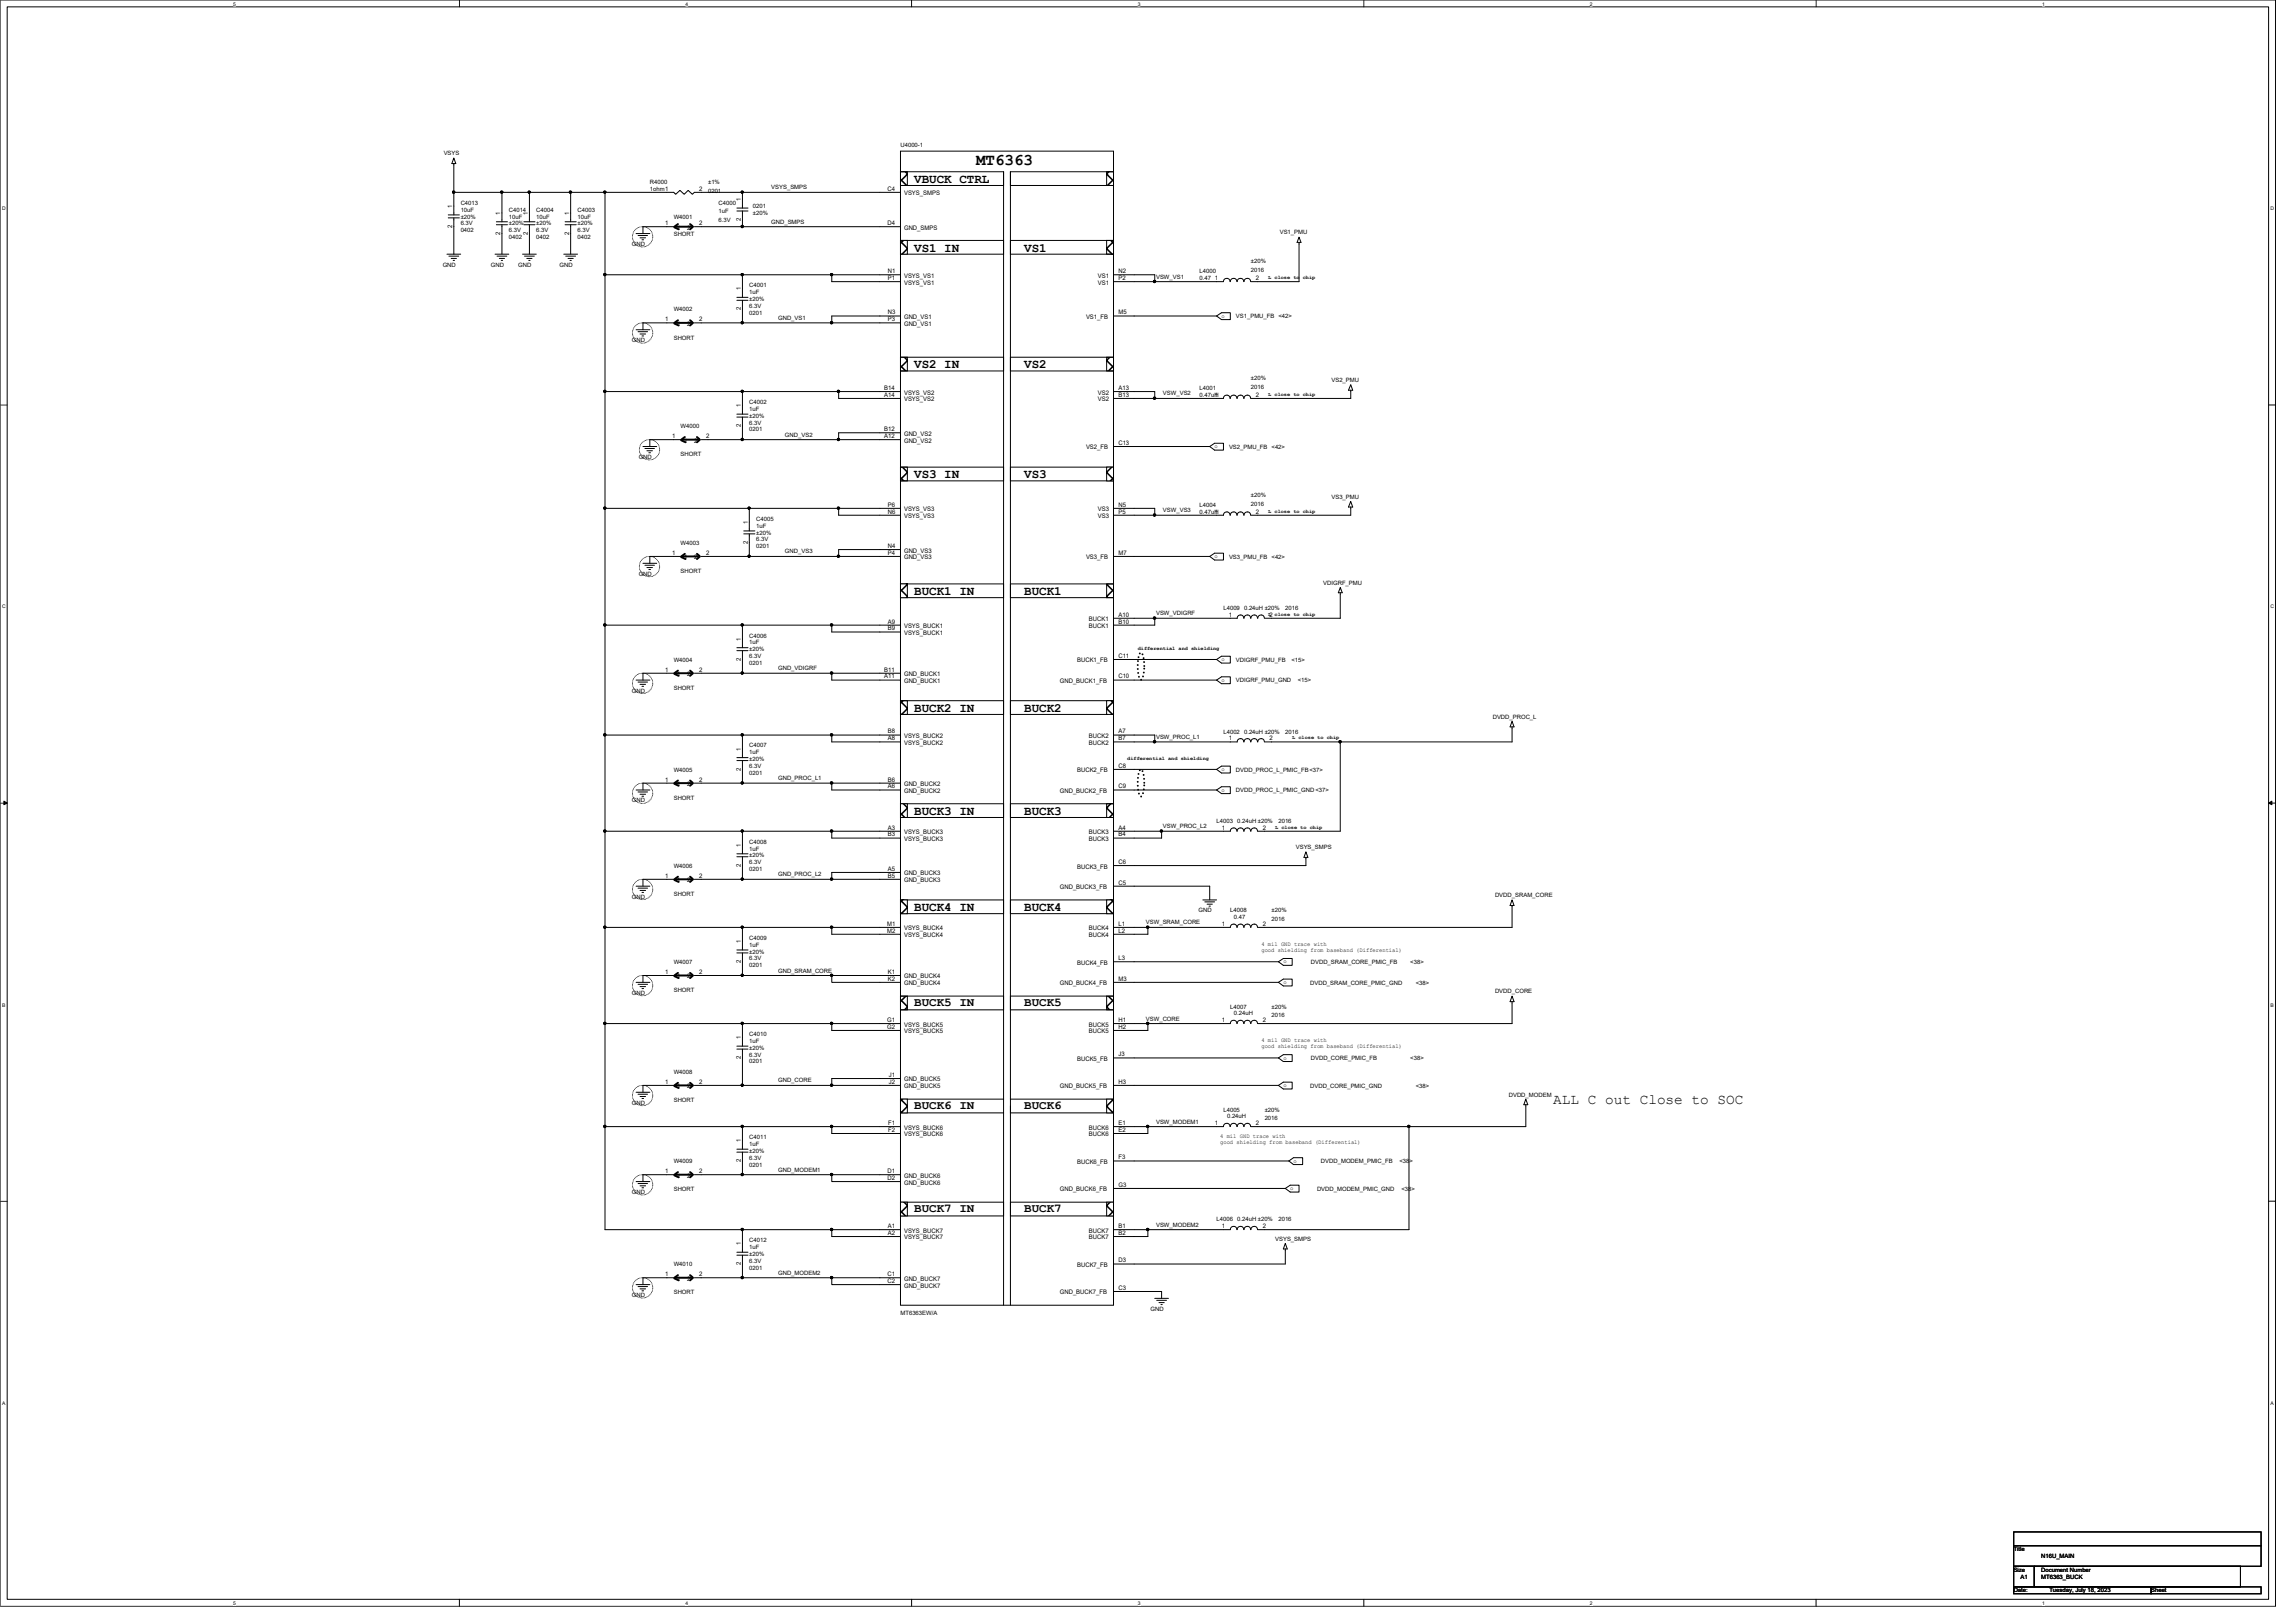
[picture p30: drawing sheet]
<svg xmlns="http://www.w3.org/2000/svg" width="297mm" height="210mm" viewBox="0 0 297 210" stroke-linecap="round" stroke-linejoin="round" font-family="sans-serif">
<defs><g id="words">
<text font-size="2.1" x="126.3" y="21.3">MT6363</text>
<text font-size="1.9" x="201" y="142.8">ALL C out Close to SOC</text>
<g font-size="1.7">
<text x="118.3" y="23.7">VBUCK CTRL</text>
<text x="118.3" y="32.6">VS1 IN</text>
<text x="132.5" y="32.6">VS1</text>
<text x="118.3" y="47.7">VS2 IN</text>
<text x="132.5" y="47.7">VS2</text>
<text x="118.3" y="61.9">VS3 IN</text>
<text x="132.5" y="61.9">VS3</text>
<text x="118.3" y="77">BUCK1 IN</text>
<text x="132.5" y="77">BUCK1</text>
<text x="118.3" y="92.1">BUCK2 IN</text>
<text x="132.5" y="92.1">BUCK2</text>
<text x="118.3" y="105.5">BUCK3 IN</text>
<text x="132.5" y="105.5">BUCK3</text>
<text x="118.3" y="117.9">BUCK4 IN</text>
<text x="132.5" y="117.9">BUCK4</text>
</g>
<g font-size="1.6">
<text x="118.3" y="130.2">BUCK5 IN</text>
<text x="132.5" y="130.2">BUCK5</text>
<text x="118.3" y="143.5">BUCK6 IN</text>
<text x="132.5" y="143.5">BUCK6</text>
<text x="118.3" y="156.8">BUCK7 IN</text>
<text x="132.5" y="156.8">BUCK7</text>
</g>
<g font-size=".8">
<text x="57.4" y="20.1">VSYS</text>
<text x="84.1" y="23.8">R4000</text>
<text x="91.6" y="23.8">±1%</text>
<text x="116.5" y="19">U4000-1</text>
<text x="58.5" y="29.5" transform="rotate(-90 58.5 29.5)">2</text>
<text x="58.5" y="26.9" transform="rotate(-90 58.5 26.9)">1</text>
<text x="59.6" y="26.5">C4013</text>
<text x="59.6" y="27.4">10uF</text>
<text x="59.6" y="29.2">6.3V</text>
<text x="59.6" y="28.3">±20%</text>
<text x="64.7" y="27.8" transform="rotate(-90 64.7 27.8)">1</text>
<text x="65.8" y="27.4">C4014</text>
<text x="65.8" y="28.3">10uF</text>
<text x="65.8" y="29.2">±20%</text>
<text x="68.3" y="27.8" transform="rotate(-90 68.3 27.8)">1</text>
<text x="69.4" y="27.4">C4004</text>
<text x="69.4" y="28.3">10uF</text>
<text x="69.4" y="29.2">±20%</text>
<text x="73.6" y="27.8" transform="rotate(-90 73.6 27.8)">1</text>
<text x="74.7" y="27.4">C4003</text>
<text x="74.7" y="28.3">10uF</text>
<text x="74.7" y="29.2">±20%</text>
<text x="84.1" y="24.7">1ohm1</text>
<text x="86.1" y="29.1">1</text>
<text x="87.2" y="28.3">W4001</text>
<text x="87.6" y="29.7">1</text>
<text x="88.9" y="29.7">2</text>
<text x="90.5" y="24.7">2</text>
<text x="90.5" y="29.1">2</text>
<text x="91.6" y="25">0201</text>
<text x="93" y="26.5">C4000</text>
<text x="93" y="27.6">1uF</text>
<text x="93" y="28.7">6.3V</text>
<text x="95.8" y="28.6" transform="rotate(-90 95.8 28.6)">2</text>
<text x="95.8" y="26" transform="rotate(-90 95.8 26)">1</text>
<text x="97.4" y="27">0201</text>
<text x="97.4" y="27.9">±20%</text>
<text x="99.8" y="29">GND_SMPS</text>
<text x="99.8" y="24.5">VSYS_SMPS</text>
<text x="114.8" y="24.7">C4</text>
<text x="114.8" y="29.1">D4</text>
<text x="117" y="25.3">VSYS_SMPS</text>
<text x="117" y="29.7">GND_SMPS</text>
<text x="57.3" y="34.5">GND</text>
<text x="59.6" y="30.1">0402</text>
<text x="63.5" y="34.5">GND</text>
<text x="64.7" y="30.4" transform="rotate(-90 64.7 30.4)">2</text>
<text x="65.8" y="30.9">0402</text>
<text x="65.8" y="30.1">6.3V</text>
<text x="67.1" y="34.5">GND</text>
<text x="68.3" y="30.4" transform="rotate(-90 68.3 30.4)">2</text>
<text x="69.4" y="30.9">0402</text>
<text x="69.4" y="30.1">6.3V</text>
<text x="72.4" y="34.5">GND</text>
<text x="73.6" y="30.4" transform="rotate(-90 73.6 30.4)">2</text>
<text x="74.7" y="30.9">0402</text>
<text x="74.7" y="30.1">6.3V</text>
<text x="81.7" y="31.8">GND</text>
<text x="87.2" y="30.5">SHORT</text>
<text x="114.8" y="35.3">N1</text>
<text x="117" y="35.9">VSYS_VS1</text>
<text x="142" y="35.9">VS1</text>
<text x="144.7" y="35.3">N2</text>
<text x="155.2" y="35.4">L4000</text>
<text x="161.8" y="34.1">±20%</text>
<text x="161.8" y="35.2">2016</text>
<text x="165.6" y="30.3">VS1_PMU</text>
<text x="86.1" y="41.6">1</text>
<text x="87.2" y="40.3">W4002</text>
<text x="90.5" y="41.6">2</text>
<text x="95.8" y="37.6" transform="rotate(-90 95.8 37.6)">1</text>
<text x="95.8" y="40.2" transform="rotate(-90 95.8 40.2)">2</text>
<text x="96.9" y="37.2">C4001</text>
<text x="96.9" y="38.1">1uF</text>
<text x="96.9" y="40.7">0201</text>
<text x="96.9" y="39.8">6.3V</text>
<text x="96.9" y="38.9">±20%</text>
<text x="100.7" y="41.4">GND_VS1</text>
<text x="114.8" y="36.2">P1</text>
<text x="114.8" y="40.7">N3</text>
<text x="114.8" y="41.6">P3</text>
<text x="117" y="36.8">VSYS_VS1</text>
<text x="117" y="41.3">GND_VS1</text>
<text x="140.5" y="41.3">VS1_FB</text>
<text x="142" y="36.8">VS1</text>
<text x="144.7" y="40.7">M5</text>
<text x="144.7" y="36.2">P2</text>
<text x="149.6" y="36.1">VSW_VS1</text>
<text x="155.2" y="36.3">0.47</text>
<text x="157.2" y="36.2">1</text>
<text x="158" y="41.1">o</text>
<text x="159.9" y="41.2">VS1_PMU_FB &lt;42&gt;</text>
<text x="162.5" y="36.2">2</text>
<text x="81.7" y="44.3">GND</text>
<text x="87.2" y="43.9">SHORT</text>
<text x="87.6" y="42.2">1</text>
<text x="88.9" y="42.2">2</text>
<text x="117" y="42.2">GND_VS1</text>
<text x="95.8" y="52.7" transform="rotate(-90 95.8 52.7)">1</text>
<text x="96.9" y="52.3">C4002</text>
<text x="96.9" y="53.2">1uF</text>
<text x="114.4" y="51.4">A14</text>
<text x="114.4" y="50.5">B14</text>
<text x="117" y="51.9">VSYS_VS2</text>
<text x="117" y="51.1">VSYS_VS2</text>
<text x="142" y="51.1">VS2</text>
<text x="142" y="51.9">VS2</text>
<text x="144.7" y="50.5">A13</text>
<text x="144.7" y="51.4">B13</text>
<text x="150.4" y="51.2">VSW_VS2</text>
<text x="155.2" y="50.5">L4001</text>
<text x="155.2" y="51.4">0.47uH</text>
<text x="157.2" y="51.4">1</text>
<text x="161.8" y="49.2">±20%</text>
<text x="161.8" y="50.3">2016</text>
<text x="162.5" y="51.4">2</text>
<text x="172.3" y="49.4">VS2_PMU</text>
<text x="82.6" y="59.4">GND</text>
<text x="86.9" y="56.7">1</text>
<text x="88.1" y="55.4">W4000</text>
<text x="88.1" y="59.1">SHORT</text>
<text x="88.5" y="57.3">1</text>
<text x="89.8" y="57.3">2</text>
<text x="91.4" y="56.7">2</text>
<text x="95.8" y="55.3" transform="rotate(-90 95.8 55.3)">2</text>
<text x="96.9" y="55.8">0201</text>
<text x="96.9" y="54.9">6.3V</text>
<text x="96.9" y="54.1">±20%</text>
<text x="101.6" y="56.5">GND_VS2</text>
<text x="114.4" y="56.7">A12</text>
<text x="114.4" y="55.8">B12</text>
<text x="117" y="57.3">GND_VS2</text>
<text x="117" y="56.4">GND_VS2</text>
<text x="140.5" y="58.2">VS2_FB</text>
<text x="144.7" y="57.6">C13</text>
<text x="157.1" y="58">o</text>
<text x="159" y="58.1">VS2_PMU_FB &lt;42&gt;</text>
<text x="114.8" y="65.6">P6</text>
<text x="144.7" y="65.6">N5</text>
<text x="155.2" y="65.6">L4004</text>
<text x="161.8" y="64.3">±20%</text>
<text x="161.8" y="65.4">2016</text>
<text x="172.3" y="64.6">VS3_PMU</text>
<text x="86.9" y="71.8">1</text>
<text x="88.1" y="70.5">W4003</text>
<text x="91.4" y="71.8">2</text>
<text x="96.7" y="70.4" transform="rotate(-90 96.7 70.4)">2</text>
<text x="96.7" y="67.8" transform="rotate(-90 96.7 67.8)">1</text>
<text x="97.8" y="67.4">C4005</text>
<text x="97.8" y="68.3">1uF</text>
<text x="97.8" y="71">0201</text>
<text x="97.8" y="70.1">6.3V</text>
<text x="97.8" y="69.2">±20%</text>
<text x="101.6" y="71.6">GND_VS3</text>
<text x="114.8" y="66.5">N6</text>
<text x="114.8" y="70.9">N4</text>
<text x="114.8" y="71.8">P4</text>
<text x="117" y="67.1">VSYS_VS3</text>
<text x="117" y="66.2">VSYS_VS3</text>
<text x="117" y="71.5">GND_VS3</text>
<text x="142" y="66.2">VS3</text>
<text x="142" y="67.1">VS3</text>
<text x="144.7" y="71.8">M7</text>
<text x="144.7" y="66.5">P5</text>
<text x="150.4" y="66.3">VSW_VS3</text>
<text x="155.2" y="66.5">0.47uH</text>
<text x="157.2" y="66.5">1</text>
<text x="162.5" y="66.5">2</text>
<text x="82.6" y="74.5">GND</text>
<text x="88.1" y="74.2">SHORT</text>
<text x="88.5" y="72.4">1</text>
<text x="89.8" y="72.4">2</text>
<text x="117" y="72.4">GND_VS3</text>
<text x="140.5" y="72.4">VS3_FB</text>
<text x="157.1" y="72.2">o</text>
<text x="159" y="72.3">VS3_PMU_FB &lt;42&gt;</text>
<text x="171.2" y="75.6">VDIGRF_PMU</text>
<text x="95.8" y="82.9" transform="rotate(-90 95.8 82.9)">1</text>
<text x="96.9" y="82.5">C4006</text>
<text x="96.9" y="83.4">1uF</text>
<text x="114.8" y="80.7">A9</text>
<text x="114.8" y="81.6">B9</text>
<text x="117" y="81.3">VSYS_BUCK1</text>
<text x="117" y="82.2">VSYS_BUCK1</text>
<text x="140.9" y="80.4">BUCK1</text>
<text x="140.9" y="81.3">BUCK1</text>
<text x="144.7" y="79.8">A10</text>
<text x="144.7" y="80.7">B10</text>
<text x="149.6" y="79.6">VSW_VDIGRF</text>
<text x="158.3" y="79">L4009</text>
<text x="159" y="79.8">1</text>
<text x="160.9" y="79">0.24uH ±20%</text>
<text x="164.3" y="79.8">2</text>
<text x="166.3" y="79">2016</text>
<text x="81.7" y="89.6">GND</text>
<text x="86.1" y="86.9">1</text>
<text x="87.2" y="85.6">W4004</text>
<text x="87.2" y="89.3">SHORT</text>
<text x="87.6" y="87.5">1</text>
<text x="88.9" y="87.5">2</text>
<text x="90.5" y="86.9">2</text>
<text x="95.8" y="85.5" transform="rotate(-90 95.8 85.5)">2</text>
<text x="96.9" y="86.1">0201</text>
<text x="96.9" y="85.2">6.3V</text>
<text x="96.9" y="84.3">±20%</text>
<text x="100.7" y="86.7">GND_VDIGRF</text>
<text x="114.4" y="87.8">A11</text>
<text x="114.4" y="86.9">B11</text>
<text x="117" y="88.4">GND_BUCK1</text>
<text x="117" y="87.5">GND_BUCK1</text>
<text x="137.1" y="88.4">GND_BUCK1_FB</text>
<text x="139.4" y="85.7">BUCK1_FB</text>
<text x="144.7" y="85.1">C11</text>
<text x="144.7" y="87.8">C10</text>
<text x="158" y="85.6">o</text>
<text x="158" y="88.2">o</text>
<text x="159.9" y="85.6">VDIGRF_PMU_FB</text>
<text x="159.9" y="88.3">VDIGRF_PMU_GND</text>
<text x="167.1" y="85.6">&lt;15&gt;</text>
<text x="167.9" y="88.3">&lt;15&gt;</text>
<text x="114.8" y="95.8">A8</text>
<text x="114.8" y="94.9">B8</text>
<text x="117" y="95.5">VSYS_BUCK2</text>
<text x="140.9" y="95.5">BUCK2</text>
<text x="144.7" y="94.9">A7</text>
<text x="144.7" y="95.8">B7</text>
<text x="149.6" y="95.6">VSW_PROC_L1</text>
<text x="158.3" y="95">L4002</text>
<text x="159" y="95.8">1</text>
<text x="160.9" y="95">0.24uH ±20%</text>
<text x="164.3" y="95.8">2</text>
<text x="166.3" y="95">2016</text>
<text x="193.1" y="93">DVDD_PROC_L</text>
<text x="86.1" y="101.1">1</text>
<text x="87.2" y="99.9">W4005</text>
<text x="87.6" y="101.7">1</text>
<text x="88.9" y="101.7">2</text>
<text x="90.5" y="101.1">2</text>
<text x="95.8" y="97.2" transform="rotate(-90 95.8 97.2)">1</text>
<text x="95.8" y="99.7" transform="rotate(-90 95.8 99.7)">2</text>
<text x="96.9" y="96.7">C4007</text>
<text x="96.9" y="97.6">1uF</text>
<text x="96.9" y="100.3">0201</text>
<text x="96.9" y="99.4">6.3V</text>
<text x="96.9" y="98.5">±20%</text>
<text x="100.7" y="101">GND_PROC_L1</text>
<text x="114.8" y="101.1">B6</text>
<text x="117" y="96.4">VSYS_BUCK2</text>
<text x="117" y="101.7">GND_BUCK2</text>
<text x="139.4" y="99.9">BUCK2_FB</text>
<text x="140.9" y="96.4">BUCK2</text>
<text x="144.7" y="99.4">C8</text>
<text x="158" y="99.8">o</text>
<text x="159.9" y="99.9">DVDD_PROC_L_PMIC_FB&lt;37&gt;</text>
<text x="81.7" y="103.8">GND</text>
<text x="87.2" y="103.5">SHORT</text>
<text x="114.8" y="102">A6</text>
<text x="114.8" y="107.4">A3</text>
<text x="117" y="102.6">GND_BUCK2</text>
<text x="117" y="107.9">VSYS_BUCK3</text>
<text x="137.1" y="102.6">GND_BUCK2_FB</text>
<text x="140.9" y="107.9">BUCK3</text>
<text x="144.7" y="102">C9</text>
<text x="144.7" y="107.4">A4</text>
<text x="150.4" y="107.2">VSW_PROC_L2</text>
<text x="157.4" y="106.5">L4003</text>
<text x="158" y="102.4">o</text>
<text x="158.1" y="107.4">1</text>
<text x="159.9" y="102.5">DVDD_PROC_L_PMIC_GND &lt;37&gt;</text>
<text x="160.1" y="106.5">0.24uH ±20%</text>
<text x="163.4" y="107.4">2</text>
<text x="165.4" y="106.5">2016</text>
<text x="86.1" y="113.6">1</text>
<text x="87.2" y="112.3">W4006</text>
<text x="90.5" y="113.6">2</text>
<text x="95.8" y="112.2" transform="rotate(-90 95.8 112.2)">2</text>
<text x="95.8" y="109.6" transform="rotate(-90 95.8 109.6)">1</text>
<text x="96.9" y="109.2">C4008</text>
<text x="96.9" y="110.1">1uF</text>
<text x="96.9" y="112.7">0201</text>
<text x="96.9" y="111.8">6.3V</text>
<text x="96.9" y="111">±20%</text>
<text x="100.7" y="113.4">GND_PROC_L2</text>
<text x="114.8" y="108.2">B3</text>
<text x="114.8" y="112.7">A5</text>
<text x="114.8" y="113.6">B5</text>
<text x="117" y="108.8">VSYS_BUCK3</text>
<text x="117" y="113.3">GND_BUCK3</text>
<text x="139.4" y="112.4">BUCK3_FB</text>
<text x="140.9" y="108.8">BUCK3</text>
<text x="144.7" y="108.2">B4</text>
<text x="144.7" y="111.8">C6</text>
<text x="167.6" y="109.9">VSYS_SMPS</text>
<text x="81.7" y="116.3">GND</text>
<text x="87.2" y="116">SHORT</text>
<text x="87.6" y="114.2">1</text>
<text x="88.9" y="114.2">2</text>
<text x="114.8" y="119.8">M1</text>
<text x="117" y="114.2">GND_BUCK3</text>
<text x="137.1" y="115.1">GND_BUCK3_FB</text>
<text x="144.7" y="114.5">C5</text>
<text x="144.7" y="119.8">L1</text>
<text x="148.2" y="119.6">VSW_SRAM_CORE</text>
<text x="155.1" y="118.1">GND</text>
<text x="158.1" y="119.8">1</text>
<text x="159.2" y="118.1">L4008</text>
<text x="159.6" y="119">0.47</text>
<text x="163.4" y="119.8">2</text>
<text x="164.5" y="118.1">±20%</text>
<text x="164.5" y="119.2">2016</text>
<text x="193.4" y="116.1">DVDD_SRAM_CORE</text>
<text x="87.2" y="124.8">W4007</text>
<text x="95.8" y="124.6" transform="rotate(-90 95.8 124.6)">2</text>
<text x="95.8" y="122" transform="rotate(-90 95.8 122)">1</text>
<text x="96.9" y="121.6">C4009</text>
<text x="96.9" y="122.5">1uF</text>
<text x="96.9" y="125.2">0201</text>
<text x="96.9" y="124.3">6.3V</text>
<text x="96.9" y="123.4">±20%</text>
<text x="100.7" y="125.9">GND_SRAM_CORE</text>
<text x="114.8" y="120.7">M2</text>
<text x="117" y="120.4">VSYS_BUCK4</text>
<text x="117" y="121.3">VSYS_BUCK4</text>
<text x="139.4" y="124.8">BUCK4_FB</text>
<text x="140.9" y="120.4">BUCK4</text>
<text x="140.9" y="121.3">BUCK4</text>
<text x="144.7" y="120.7">L2</text>
<text x="144.7" y="124.2">L3</text>
<text x="163.2" y="122.4">4 mil GND trace with</text>
<text x="163.2" y="123.2">good shielding from baseband (Differential)</text>
<text x="166" y="124.7">o</text>
<text x="169.6" y="124.8">DVDD_SRAM_CORE_PMIC_FB</text>
<text x="182.5" y="124.8">&lt;38&gt;</text>
<text x="81.7" y="128.7">GND</text>
<text x="86.1" y="126">1</text>
<text x="87.2" y="128.4">SHORT</text>
<text x="87.6" y="126.6">1</text>
<text x="88.9" y="126.6">2</text>
<text x="90.5" y="126">2</text>
<text x="114.8" y="126">K1</text>
<text x="114.8" y="126.9">K2</text>
<text x="117" y="126.6">GND_BUCK4</text>
<text x="117" y="127.5">GND_BUCK4</text>
<text x="137.1" y="127.5">GND_BUCK4_FB</text>
<text x="144.7" y="126.9">M3</text>
<text x="159.2" y="130.5">L4007</text>
<text x="159.6" y="131.4">0.24uH</text>
<text x="164.5" y="130.5">±20%</text>
<text x="164.5" y="131.7">2016</text>
<text x="166" y="127.3">o</text>
<text x="169.5" y="127.4">DVDD_SRAM_CORE_PMIC_GND</text>
<text x="183.2" y="127.4">&lt;38&gt;</text>
<text x="193.4" y="128.6">DVDD_CORE</text>
<text x="95.8" y="137.1" transform="rotate(-90 95.8 137.1)">2</text>
<text x="95.8" y="134.5" transform="rotate(-90 95.8 134.5)">1</text>
<text x="96.9" y="134.1">C4010</text>
<text x="96.9" y="135">1uF</text>
<text x="96.9" y="137.6">0201</text>
<text x="96.9" y="136.7">6.3V</text>
<text x="96.9" y="135.8">±20%</text>
<text x="114.8" y="132.2">G1</text>
<text x="114.8" y="133.1">G2</text>
<text x="117" y="132.8">VSYS_BUCK5</text>
<text x="117" y="133.7">VSYS_BUCK5</text>
<text x="139.4" y="137.3">BUCK5_FB</text>
<text x="140.9" y="132.8">BUCK5</text>
<text x="140.9" y="133.7">BUCK5</text>
<text x="144.7" y="132.2">H1</text>
<text x="144.7" y="133.1">H2</text>
<text x="144.7" y="136.7">J3</text>
<text x="148.2" y="132.1">VSW_CORE</text>
<text x="158.1" y="132.2">1</text>
<text x="163.2" y="134.9">4 mil GND trace with</text>
<text x="163.2" y="135.6">good shielding from baseband (Differential)</text>
<text x="163.4" y="132.2">2</text>
<text x="166" y="137.1">o</text>
<text x="169.6" y="137.2">DVDD_CORE_PMIC_FB</text>
<text x="182.5" y="137.2">&lt;38&gt;</text>
<text x="81.7" y="143">GND</text>
<text x="86.1" y="140.3">1</text>
<text x="87.2" y="139">W4008</text>
<text x="87.2" y="142.6">SHORT</text>
<text x="87.6" y="140.8">1</text>
<text x="88.9" y="140.8">2</text>
<text x="90.5" y="140.3">2</text>
<text x="100.7" y="140.1">GND_CORE</text>
<text x="115" y="139.4">J1</text>
<text x="115" y="140.3">J2</text>
<text x="117" y="140">GND_BUCK5</text>
<text x="117" y="140.8">GND_BUCK5</text>
<text x="137.1" y="140.8">GND_BUCK5_FB</text>
<text x="144.7" y="140.3">H3</text>
<text x="158.3" y="143.8">L4005</text>
<text x="163.6" y="143.8">±20%</text>
<text x="166" y="140.7">o</text>
<text x="169.5" y="140.8">DVDD_CORE_PMIC_GND</text>
<text x="183.2" y="140.8">&lt;38&gt;</text>
<text x="195.2" y="141.9">DVDD_MODEM</text>
<text x="95.8" y="147.8" transform="rotate(-90 95.8 147.8)">1</text>
<text x="96.9" y="147.4">C4011</text>
<text x="96.9" y="148.3">1uF</text>
<text x="96.9" y="149.2">±20%</text>
<text x="114.9" y="145.6">F1</text>
<text x="114.9" y="146.5">F2</text>
<text x="117" y="146.2">VSYS_BUCK6</text>
<text x="117" y="147.1">VSYS_BUCK6</text>
<text x="140.9" y="146.2">BUCK6</text>
<text x="140.9" y="147.1">BUCK6</text>
<text x="144.7" y="145.6">E1</text>
<text x="144.7" y="146.5">E2</text>
<text x="149.6" y="145.4">VSW_MODEM1</text>
<text x="157.2" y="145.6">1</text>
<text x="157.9" y="147.3">4 mil GND trace with</text>
<text x="157.9" y="148.1">good shielding from baseband (Differential)</text>
<text x="158.7" y="144.7">0.24uH</text>
<text x="162.5" y="145.6">2</text>
<text x="163.6" y="145">2016</text>
<text x="81.7" y="154.5">GND</text>
<text x="86.1" y="151.8">1</text>
<text x="87.2" y="150.5">W4009</text>
<text x="87.2" y="154.2">SHORT</text>
<text x="87.6" y="152.4">1</text>
<text x="88.9" y="152.4">2</text>
<text x="90.5" y="151.8">2</text>
<text x="95.8" y="150.4" transform="rotate(-90 95.8 150.4)">2</text>
<text x="96.9" y="151">0201</text>
<text x="96.9" y="150.1">6.3V</text>
<text x="100.7" y="151.6">GND_MODEM1</text>
<text x="114.8" y="151.8">D1</text>
<text x="114.8" y="152.7">D2</text>
<text x="117" y="152.4">GND_BUCK6</text>
<text x="117" y="153.3">GND_BUCK6</text>
<text x="137.1" y="154.2">GND_BUCK6_FB</text>
<text x="139.4" y="150.6">BUCK6_FB</text>
<text x="144.7" y="153.6">G3</text>
<text x="144.7" y="150">F3</text>
<text x="166.9" y="154">o</text>
<text x="167.3" y="150.5">o</text>
<text x="170.4" y="154.1">DVDD_MODEM_PMIC_GND</text>
<text x="170.9" y="150.5">DVDD_MODEM_PMIC_FB</text>
<text x="181.1" y="150.5">&lt;38&gt;</text>
<text x="181.3" y="154.1">&lt;38&gt;</text>
<text x="95.8" y="161.2" transform="rotate(-90 95.8 161.2)">1</text>
<text x="96.9" y="160.7">C4012</text>
<text x="96.9" y="161.6">1uF</text>
<text x="114.8" y="158.9">A1</text>
<text x="114.8" y="159.8">A2</text>
<text x="117" y="159.5">VSYS_BUCK7</text>
<text x="117" y="160.4">VSYS_BUCK7</text>
<text x="140.9" y="159.5">BUCK7</text>
<text x="140.9" y="160.4">BUCK7</text>
<text x="144.7" y="158.9">B1</text>
<text x="144.7" y="159.8">B2</text>
<text x="149.6" y="158.7">VSW_MODEM2</text>
<text x="157.4" y="158.1">L4006</text>
<text x="158.1" y="158.9">1</text>
<text x="160.1" y="158.1">0.24uH ±20%</text>
<text x="163.4" y="158.9">2</text>
<text x="165" y="160.6">VSYS_SMPS</text>
<text x="165.4" y="158.1">2016</text>
<text x="81.7" y="167.9">GND</text>
<text x="86.1" y="165.1">1</text>
<text x="87.2" y="163.9">W4010</text>
<text x="87.2" y="167.5">SHORT</text>
<text x="87.6" y="165.7">1</text>
<text x="88.9" y="165.7">2</text>
<text x="90.5" y="165.1">2</text>
<text x="95.8" y="163.7" transform="rotate(-90 95.8 163.7)">2</text>
<text x="96.9" y="164.3">0201</text>
<text x="96.9" y="163.4">6.3V</text>
<text x="96.9" y="162.5">±20%</text>
<text x="100.7" y="165">GND_MODEM2</text>
<text x="114.8" y="165.1">C1</text>
<text x="114.8" y="166">C2</text>
<text x="117" y="165.7">GND_BUCK7</text>
<text x="117" y="166.6">GND_BUCK7</text>
<text x="137.1" y="167.5">GND_BUCK7_FB</text>
<text x="139.4" y="164">BUCK7_FB</text>
<text x="144.7" y="166.9">C3</text>
<text x="144.7" y="163.4">D3</text>
<text x="116.5" y="170.2">MT6363EW/A</text>
<text x="148.8" y="169.6">GND</text>
<text x="260.5" y="200.7">Title</text>
<text x="260.5" y="203.4">Size</text>
<text x="264.1" y="203.4">Document Number</text>
<text x="264.1" y="201.6">N16U_MAIN</text>
<text x="260.5" y="206.1">Date:</text>
<text x="261.4" y="204.3">A1</text>
<text x="264.1" y="204.3">MT6363_BUCK</text>
<text x="265.1" y="206.1">Tuesday, July 18, 2023</text>
<text x="278.3" y="206.1">Sheet</text>
</g>
<g font-size=".7">
<text x="164.1" y="36.1">L close to chip</text>
<text x="164.1" y="51.2">L close to chip</text>
<text x="164.1" y="66.3">L close to chip</text>
<text x="164.1" y="79.7">L close to chip</text>
<text x="147.2" y="84.1">differential and shielding</text>
<text x="167.2" y="95.7">L close to chip</text>
<text x="145.8" y="98.3">differential and shielding</text>
<text x="165" y="107.2">L close to chip</text>
</g>
<g font-size=".6">
<text x="30.2" y=".7">5</text>
<text x="88.7" y=".7">4</text>
<text x="147.2" y=".7">3</text>
<text x="205.7" y=".7">2</text>
<text x="264.2" y=".7">1</text>
<text x=".3" y="27.2">D</text>
<text x="293.7" y="27.2">D</text>
<text x=".3" y="78.7">C</text>
<text x="293.7" y="78.7">C</text>
<text x=".3" y="130.3">B</text>
<text x="293.7" y="130.3">B</text>
<text x=".3" y="181.8">A</text>
<text x="293.7" y="181.8">A</text>
<text x="30.2" y="207.7">5</text>
<text x="88.7" y="207.7">4</text>
<text x="147.2" y="207.7">3</text>
<text x="205.7" y="207.7">2</text>
<text x="264.2" y="207.7">1</text>
</g>
</g></defs>
<path d="M0 0h294.4v207.9h-294.4zM.9 .9h292.6v206.1h-292.6z" fill="none" stroke="#000" stroke-width=".13"/>
<g fill="#fff">
<path d="M30.2 .1h.3v.7h-.3z"/>
<path d="M30.2 207.1h.3v.7h-.3z"/>
</g>
<path d="M59.4 0v.9M59.4 207v.9" fill="none" stroke="#000" stroke-width=".13"/>
<g fill="#fff">
<path d="M88.7 .1h.3v.7h-.3z"/>
<path d="M88.7 207.1h.3v.7h-.3z"/>
</g>
<path d="M117.9 0v.9M117.9 207v.9" fill="none" stroke="#000" stroke-width=".13"/>
<g fill="#fff">
<path d="M147.2 .1h.3v.7h-.3z"/>
<path d="M147.2 207.1h.3v.7h-.3z"/>
</g>
<path d="M176.4 0v.9M176.4 207v.9" fill="none" stroke="#000" stroke-width=".13"/>
<g fill="#fff">
<path d="M205.7 .1h.3v.7h-.3z"/>
<path d="M205.7 207.1h.3v.7h-.3z"/>
</g>
<path d="M234.9 0v.9M234.9 207v.9" fill="none" stroke="#000" stroke-width=".13"/>
<g fill="#fff">
<path d="M264.2 .1h.3v.7h-.3z"/>
<path d="M264.2 207.1h.3v.7h-.3z"/>
<path d="M.3 26.6h.5v.7h-.5z"/>
<path d="M293.7 26.6h.5v.7h-.5z"/>
<path d="M.3 78.1h.5v.8h-.5z"/>
<path d="M293.7 78.1h.5v.8h-.5z"/>
</g>
<path d="M.9 52.4h-.9M294.4 52.4h-.9" fill="none" stroke="#000" stroke-width=".13"/>
<g fill="#fff">
<path d="M.3 129.7h.4v.7h-.4z"/>
<path d="M293.7 129.7h.5v.7h-.5z"/>
</g>
<path d="M.5 103.7l.4 .2-.4 .2zM.9 103.9h-.9M293.5 103.9l.4-.2v.4zM294.4 103.9h-.9" fill="none" stroke="#000" stroke-width=".13"/>
<path d="M.5 103.7l.4 .2-.4 .2zM293.5 103.9l.4-.2v.4z" fill="#000"/>
<g fill="#fff">
<path d="M.3 181.2h.4v.7h-.4z"/>
<path d="M293.7 181.2h.4v.7h-.4z"/>
</g>
<g fill="none" stroke="#000" stroke-width=".13">
<path d="M58.7 20.4l.3 .8h-.5zM58.7 21.2v.1M58.7 26.7v1.1M58.7 28.2v1.1M58.8 33.7h-.2M59.1 33.4h-.7M59.3 33.1h-1.2M59.4 27.8h-1.4M59.4 28.2h-1.4M59.6 32.9h-1.8M64.9 27.6v1.1M64.9 29.1v1.1"/>
<path d="M65 33.7h-.1M65.3 33.4h-.7M65.6 33.1h-1.3M65.7 28.7h-1.5M65.7 29.1h-1.5M65.8 32.9h-1.8M68.5 27.6v1.1M68.5 29.1v1.1M68.6 33.7h-.2M68.8 33.4h-.6M69.1 33.1h-1.2M69.2 28.7h-1.4"/>
<path d="M69.2 29.1h-1.4M69.4 32.9h-1.8M73.8 27.6v1.1M73.8 29.1v1.1M73.9 33.7h-.2M74.2 33.4h-.7M74.5 33.1h-1.3M74.5 28.7h-1.4M74.5 29.1h-1.4M74.7 32.9h-1.8M83.3 31h-.2M83.5 30.8h-.7"/>
<path d="M83.8 30.5h-1.3M84.1 30.2h-1.8M90.7 24.9h-.9l-.2 .2-.6-.5-.5 .5-.5-.5-.6 .5-.2-.2h-.9M96.1 25.8v1.1M96.1 27.3v1.1M96.1 37.3v1.2M96.1 38.9v1.1M96.8 26.9h-1.5M96.8 27.3h-1.5M96.8 38.5h-1.5M96.8 38.9h-1.5M159.1 36.4a.42 .42 0 0 0-.4-.4 .42 .42 0 0 0-.4 .4h-.9"/>
<path d="M160 36.4a.42 .42 0 0 0-.4-.4 .42 .42 0 0 0-.4 .4M160.9 36.4a.42 .42 0 0 0-.4-.4 .42 .42 0 0 0-.4 .4M161.8 36.4a.42 .42 0 0 0-.4-.4 .42 .42 0 0 0-.5 .4M162.7 36.4h-.9M168.1 30.7l.2 .7h-.5zM168.1 31.4v.2M83.3 43.5h-.2M83.5 43.2h-.7M83.8 42.9h-1.3M84.1 42.7h-1.8M84.2 58.6h-.3M84.4 58.3h-.7"/>
<path d="M84.7 58h-1.3M85 57.8h-1.8M87.2 41.8h-.9M88 56.9h-.8M90.7 41.8h-.9M91.6 56.9h-.9M96.1 52.5v1.1M96.1 54v1.1M96.8 53.6h-1.5M96.8 54h-1.5M156.5 57.8l.6-.4h1.2v.9h-1.2zM157.4 40.9l.6-.4h1.2v.9h-1.2z"/>
<path d="M159.1 51.6a.42 .42 0 0 0-.4-.5 .42 .42 0 0 0-.4 .5h-.9M160 51.6a.42 .42 0 0 0-.4-.5 .42 .42 0 0 0-.4 .5M160.9 51.6a.42 .42 0 0 0-.4-.5 .42 .42 0 0 0-.4 .5M161.8 51.6a.42 .42 0 0 0-.4-.5 .42 .42 0 0 0-.5 .5M162.7 51.6h-.9M174.7 50.5v.2M174.7 49.8l.3 .7h-.5zM84.2 73.7h-.3M84.4 73.4h-.7M84.7 73.2h-1.3M85 72.9h-1.8M88 72h-.8"/>
<path d="M91.6 72h-.9M96.9 67.6v1.1M96.9 69.1v1.1M97.7 68.7h-1.5M97.7 69.1h-1.5M156.5 72l.6-.4h1.2v.9h-1.2zM159.1 66.7a.42 .42 0 0 0-.4-.4 .42 .42 0 0 0-.4 .4h-.9M160 66.7a.42 .42 0 0 0-.4-.4 .42 .42 0 0 0-.4 .4M160.9 66.7a.42 .42 0 0 0-.4-.4 .42 .42 0 0 0-.4 .4M161.8 66.7a.42 .42 0 0 0-.4-.4 .42 .42 0 0 0-.5 .4M162.7 66.7h-.9M173.4 76l.2 .7h-.5z"/>
<path d="M173.4 76.7v.2M174.7 65.6v.2M174.7 64.9l.3 .7h-.5zM83.3 88.8h-.2M83.5 88.6h-.7M83.8 88.3h-1.3M84.1 88h-1.8M87.2 87.1h-.9M90.7 87.1h-.9M96.1 96.9v1.1M96.1 82.7v1.1M96.1 84.2v1.1"/>
<path d="M96.1 98.4v1.2M96.8 83.8h-1.5M96.8 84.2h-1.5M96.8 98h-1.5M96.8 98.4h-1.5M157.4 85.3l.6-.4h1.2v.9h-1.2zM157.4 88l.6-.4h1.2v.9h-1.2zM157.4 99.6l.6-.5h1.2v.9h-1.2zM160.9 80a.42 .42 0 0 0-.4-.4 .42 .42 0 0 0-.4 .4h-.9M160.9 96a.42 .42 0 0 0-.4-.4 .42 .42 0 0 0-.4 .4h-.9M160.9 96a.42 .42 0 0 1 .5-.4 .42 .42 0 0 1 .4 .4M161.8 80a.42 .42 0 0 0-.4-.4 .42 .42 0 0 0-.5 .4"/>
<path d="M161.8 96a.42 .42 0 0 1 .5-.4 .42 .42 0 0 1 .4 .4M162.7 80a.42 .42 0 0 0-.4-.4 .42 .42 0 0 0-.5 .4M162.7 96a.42 .42 0 0 1 .4-.4 .42 .42 0 0 1 .5 .4M163.6 80a.42 .42 0 0 0-.5-.4 .42 .42 0 0 0-.4 .4M164.5 80h-.9M164.5 96h-.9M195.6 93.3l.3 .8h-.5zM195.6 94.1v.1M83.3 103h-.2M83.3 115.5h-.2M83.5 102.8h-.7M83.5 115.2h-.7"/>
<path d="M83.8 102.5h-1.3M83.8 114.9h-1.3M84.1 102.2h-1.8M84.1 114.7h-1.8M87.2 101.3h-.9M87.2 113.8h-.9M90.7 101.3h-.9M90.7 113.8h-.9M96.1 109.3v1.2M96.1 110.9v1.1M96.8 110.5h-1.5M96.8 110.9h-1.5"/>
<path d="M156.6 117.3h-.2M156.8 117h-.6M157.1 116.7h-1.2M157.4 102.2l.6-.4h1.2v.9h-1.2zM157.4 116.5h-1.8M160 107.6a.42 .42 0 0 0-.4-.5 .42 .42 0 0 0-.4 .5h-.9M160.1 107.6a.42 .42 0 0 1 .4-.5 .42 .42 0 0 1 .4 .5M160.9 107.6a.42 .42 0 0 1 .5-.5 .42 .42 0 0 1 .4 .5M161.8 107.6a.42 .42 0 0 1 .5-.5 .42 .42 0 0 1 .4 .5M163.6 107.6h-.9M168.9 110.2l.3 .8h-.5zM168.9 111v.1"/>
<path d="M195.6 116.5l.3 .7h-.5zM195.6 117.2v.1M83.3 127.9h-.2M83.5 127.7h-.7M83.8 127.4h-1.3M84.1 127.1h-1.8M87.2 126.2h-.9M90.7 126.2h-.9M96.1 121.8v1.1M96.1 123.3v1.2M96.1 134.2v1.2M96.1 135.8v1.1"/>
<path d="M96.8 122.9h-1.5M96.8 123.3h-1.5M96.8 135.4h-1.5M96.8 135.8h-1.5M160 120a.42 .42 0 0 0-.4-.4 .42 .42 0 0 0-.4 .4h-.9M160.1 120a.42 .42 0 0 1 .4-.4 .42 .42 0 0 1 .4 .4M160.9 120a.42 .42 0 0 1 .5-.4 .42 .42 0 0 1 .4 .4M161.8 120a.42 .42 0 0 1 .5-.4 .42 .42 0 0 1 .4 .4M163.6 120h-.9M165.4 124.5l.6-.5h1.2v.9h-1.2zM165.4 127.1l.6-.4h1.2v.9h-1.2zM165.4 136.9l.6-.4h1.2v.9h-1.2z"/>
<path d="M195.6 128.9l.3 .7h-.5zM195.6 129.6v.2M.9 155.4h-.9M83.3 142.2h-.2M83.3 153.7h-.2M83.5 141.9h-.7M83.5 153.5h-.7M83.8 141.6h-1.3M83.8 153.2h-1.3M84.1 141.4h-1.8M84.1 152.9h-1.8M87.2 140.5h-.9"/>
<path d="M87.2 152h-.9M90.7 140.5h-.9M90.7 152h-.9M96.1 147.6v1.1M96.1 149.1v1.1M96.8 148.7h-1.5M96.8 149.1h-1.5M159.1 145.8a.42 .42 0 0 0-.4-.4 .42 .42 0 0 0-.4 .4h-.9M159.2 145.8a.42 .42 0 0 1 .4-.4 .42 .42 0 0 1 .4 .4M160 159.1a.42 .42 0 0 0-.4-.4 .42 .42 0 0 0-.4 .4h-.9M160.1 145.8a.42 .42 0 0 1 .4-.4 .42 .42 0 0 1 .4 .4M160.1 159.1a.42 .42 0 0 1 .4-.4 .42 .42 0 0 1 .4 .4"/>
<path d="M160.9 145.8a.42 .42 0 0 1 .5-.4 .42 .42 0 0 1 .4 .4M160.9 159.1a.42 .42 0 0 1 .5-.4 .42 .42 0 0 1 .4 .4M161.8 159.1a.42 .42 0 0 1 .5-.4 .42 .42 0 0 1 .4 .4M162.7 145.8h-.9M163.6 159.1h-.9M165.4 140.5l.6-.5h1.2v.9h-1.2zM166.3 153.8l.6-.4h1.2v.9h-1.2zM166.7 150.2l.6-.4h1.2v.9h-1.2zM197.4 143v.1M197.4 142.2l.3 .8h-.6zM294.4 155.4h-.9M83.3 167h-.2"/>
<path d="M83.5 166.8h-.7M83.8 166.5h-1.3M84.1 166.2h-1.8M87.2 165.4h-.9M90.7 165.4h-.9M96.1 160.9v1.2M96.1 162.4v1.2M96.8 162.1h-1.5M96.8 162.4h-1.5M150.4 168.8h-.2M150.6 168.6h-.7M150.9 168.3h-1.3"/>
<path d="M151.2 168h-1.8M166.3 160.9l.2 .7h-.5zM166.3 161.6v.2M260.5 198.2h32v1.8h-32zM260.5 200h32v2.7h-32zM260.5 202.7h2.7v2.7h-2.7zM260.5 205.4h17.8v.8h-17.8zM263.2 202.7h26.7v2.7h-26.7zM278.3 205.4h14.2v.8h-14.2z"/>
<circle cx="83.1" cy="30.6" r="1.32"/>
<circle cx="83.1" cy="43.1" r="1.32"/>
<circle cx="84" cy="58.2" r="1.32"/>
<circle cx="84" cy="73.3" r="1.32"/>
<circle cx="83.1" cy="88.4" r="1.32"/>
<circle cx="83.1" cy="102.7" r="1.32"/>
<circle cx="83.1" cy="115.1" r="1.32"/>
<circle cx="83.1" cy="127.5" r="1.32"/>
<circle cx="83.1" cy="141.8" r="1.32"/>
<circle cx="83.1" cy="153.3" r="1.32"/>
<circle cx="83.1" cy="166.7" r="1.32"/>
</g>
<path d="M147.5 84.5h.1a2.96 2.96 0 0 1 .4 2.2 1.55 1.55 0 0 1-.4 1.3 1.39 1.39 0 0 1-.4-1.3v-.5a3.4 3.4 0 0 1 .3-1.7zM147.5 99.7l.1-.1a2.96 2.96 0 0 1 .4 2.3 1.55 1.55 0 0 1-.4 1.2 1.39 1.39 0 0 1-.4-1.2v-.6a3.4 3.4 0 0 1 .3-1.6z" fill="none" stroke="#000" stroke-width=".25" stroke-dasharray="0 .5"/>
<g fill="none" stroke="#000" stroke-width=".25">
<path d="M87.2 41.9l.6 .2M87.7 41.4l-.5 .4M88.1 57l.6 .2M88.6 56.6l-.5 .3M89.3 41.4l.3 .3M89.4 41.8h-2M89.7 41.8l-.4 .3M90.2 56.6l.3 .2M90.3 56.9h-2M90.5 56.9l-.3 .3M88.1 72.1l.6 .2M88.6 71.7l-.5 .3"/>
<path d="M90.2 71.7l.3 .2M90.3 72h-2M90.5 72l-.3 .3M87.2 87.2l.6 .3M87.7 86.8l-.5 .3M89.3 86.8l.3 .2M89.4 87.1h-2M89.7 87.1l-.4 .4M87.2 101.4l.6 .3M87.2 113.9l.6 .2M87.7 101l-.5 .3M87.7 113.5l-.5 .3"/>
<path d="M89.3 101l.3 .3M89.3 113.5l.3 .2M89.4 101.3h-2M89.4 113.8h-2M89.7 101.3l-.4 .4M89.7 113.8l-.4 .3M87.2 126.3l.6 .3M87.7 125.9l-.5 .3M89.3 125.9l.3 .3M89.4 126.2h-2M89.7 126.2l-.4 .4M87.2 140.5l.6 .3"/>
<path d="M87.2 152.1l.6 .3M87.7 140.1l-.5 .4M87.7 151.7l-.5 .3M89.3 140.1l.3 .3M89.3 151.7l.3 .2M89.4 140.5h-2M89.4 152h-2M89.7 140.5l-.4 .3M89.7 152l-.4 .4M87.2 165.4l.6 .3M87.7 165l-.5 .4M89.3 165l.3 .3"/>
<path d="M89.4 165.4h-2M89.7 165.4l-.4 .3"/>
</g>
<path d="M116.5 22.2h.9v1.8h-.9z" fill-rule="evenodd" fill="#fff"/>
<path d="M116.5 22.2h.9v1.8h-.9z" fill-rule="evenodd" fill="#000"/>
<path d="M116.5 22.2h.9v1.8h-.9zM116.5 22.2h13.3v1.8h-13.3z" fill="none" stroke="#000" stroke-width=".13"/>
<path d="M143.2 22.2h.9v1.8h-.9z" fill-rule="evenodd" fill="#fff"/>
<path d="M143.2 22.2h.9v1.8h-.9z" fill-rule="evenodd" fill="#000"/>
<path d="M116.5 31.1h13.3v1.8h-13.3zM130.7 22.2h13.4v1.8h-13.4zM143.2 22.2h.9v1.8h-.9z" fill="none" stroke="#000" stroke-width=".13"/>
<path d="M116.5 31.1h.9v1.8h-.9z" fill-rule="evenodd" fill="#fff"/>
<path d="M116.5 31.1h.9v1.8h-.9z" fill-rule="evenodd" fill="#000"/>
<path d="M116.5 31.1h.9v1.8h-.9z" fill="none" stroke="#000" stroke-width=".13"/>
<path d="M143.2 31.1h.9v1.8h-.9z" fill-rule="evenodd" fill="#fff"/>
<path d="M143.2 31.1h.9v1.8h-.9z" fill-rule="evenodd" fill="#000"/>
<path d="M129.8 22.2v120M130.7 22.2v120M130.7 31.1h13.4v1.8h-13.4zM143.2 31.1h.9v1.8h-.9z" fill="none" stroke="#000" stroke-width=".13"/>
<path d="M116.5 46.2h.9v1.8h-.9z" fill-rule="evenodd" fill="#fff"/>
<path d="M116.5 46.2h.9v1.8h-.9z" fill-rule="evenodd" fill="#000"/>
<path d="M116.5 46.2h.9v1.8h-.9zM116.5 46.2h13.3v1.8h-13.3z" fill="none" stroke="#000" stroke-width=".13"/>
<path d="M143.2 46.2h.9v1.8h-.9z" fill-rule="evenodd" fill="#fff"/>
<path d="M143.2 46.2h.9v1.8h-.9z" fill-rule="evenodd" fill="#000"/>
<path d="M130.7 46.2h13.4v1.8h-13.4zM143.2 46.2h.9v1.8h-.9zM130.7 60.5h13.4v1.7h-13.4z" fill="none" stroke="#000" stroke-width=".13"/>
<path d="M143.2 60.5h.9v1.7h-.9z" fill-rule="evenodd" fill="#fff"/>
<path d="M143.2 60.5h.9v1.7h-.9z" fill-rule="evenodd" fill="#000"/>
<path d="M143.2 60.5h.9v1.7h-.9z" fill="none" stroke="#000" stroke-width=".13"/>
<path d="M116.5 60.5h.9v1.7h-.9z" fill-rule="evenodd" fill="#fff"/>
<path d="M116.5 60.5h.9v1.7h-.9z" fill-rule="evenodd" fill="#000"/>
<path d="M116.5 60.5h.9v1.7h-.9zM116.5 60.5h13.3v1.7h-13.3zM116.5 75.6h13.3v1.7h-13.3z" fill="none" stroke="#000" stroke-width=".13"/>
<path d="M116.5 75.6h.9v1.7h-.9z" fill-rule="evenodd" fill="#fff"/>
<path d="M116.5 75.6h.9v1.7h-.9z" fill-rule="evenodd" fill="#000"/>
<path d="M116.5 75.6h.9v1.7h-.9z" fill="none" stroke="#000" stroke-width=".13"/>
<path d="M143.2 75.6h.9v1.7h-.9z" fill-rule="evenodd" fill="#fff"/>
<path d="M143.2 75.6h.9v1.7h-.9z" fill-rule="evenodd" fill="#000"/>
<path d="M130.7 75.6h13.4v1.7h-13.4zM143.2 75.6h.9v1.7h-.9zM130.7 90.7h13.4v1.8h-13.4z" fill="none" stroke="#000" stroke-width=".13"/>
<path d="M143.2 90.7h.9v1.8h-.9z" fill-rule="evenodd" fill="#fff"/>
<path d="M143.2 90.7h.9v1.8h-.9z" fill-rule="evenodd" fill="#000"/>
<path d="M143.2 90.7h.9v1.8h-.9z" fill="none" stroke="#000" stroke-width=".13"/>
<path d="M116.5 90.7h.9v1.8h-.9z" fill-rule="evenodd" fill="#fff"/>
<path d="M116.5 90.7h.9v1.8h-.9z" fill-rule="evenodd" fill="#000"/>
<path d="M116.5 90.7h.9v1.8h-.9zM116.5 90.7h13.3v1.8h-13.3zM116.5 104h13.3v1.8h-13.3z" fill="none" stroke="#000" stroke-width=".13"/>
<path d="M116.5 104h.9v1.8h-.9z" fill-rule="evenodd" fill="#fff"/>
<path d="M116.5 104h.9v1.8h-.9z" fill-rule="evenodd" fill="#000"/>
<path d="M116.5 104h.9v1.8h-.9z" fill="none" stroke="#000" stroke-width=".13"/>
<path d="M143.2 104h.9v1.8h-.9z" fill-rule="evenodd" fill="#fff"/>
<path d="M143.2 104h.9v1.8h-.9z" fill-rule="evenodd" fill="#000"/>
<path d="M116.5 19.6h27.6v149.3h-27.6zM130.7 104h13.4v1.8h-13.4zM130.7 116.5h13.4v1.7h-13.4zM143.2 104h.9v1.8h-.9z" fill="none" stroke="#000" stroke-width=".13"/>
<path d="M143.2 116.5h.9v1.7h-.9z" fill-rule="evenodd" fill="#fff"/>
<path d="M143.2 116.5h.9v1.7h-.9z" fill-rule="evenodd" fill="#000"/>
<path d="M116.5 116.5h13.3v1.7h-13.3zM143.2 116.5h.9v1.7h-.9z" fill="none" stroke="#000" stroke-width=".13"/>
<path d="M116.5 116.5h.9v1.7h-.9z" fill-rule="evenodd" fill="#fff"/>
<path d="M116.5 116.5h.9v1.7h-.9z" fill-rule="evenodd" fill="#000"/>
<path d="M116.5 116.5h.9v1.7h-.9z" fill="none" stroke="#000" stroke-width=".13"/>
<path d="M143.2 128.9h.9v1.8h-.9z" fill-rule="evenodd" fill="#fff"/>
<path d="M143.2 128.9h.9v1.8h-.9z" fill-rule="evenodd" fill="#000"/>
<path d="M143.2 128.9h.9v1.8h-.9z" fill="none" stroke="#000" stroke-width=".13"/>
<path d="M116.5 128.9h.9v1.8h-.9z" fill-rule="evenodd" fill="#fff"/>
<path d="M116.5 128.9h.9v1.8h-.9z" fill-rule="evenodd" fill="#000"/>
<path d="M116.5 128.9h.9v1.8h-.9zM116.5 128.9h13.3v1.8h-13.3zM130.7 128.9h13.4v1.8h-13.4zM116.5 142.2h13.3v1.8h-13.3z" fill="none" stroke="#000" stroke-width=".13"/>
<path d="M116.5 142.2h.9v1.8h-.9z" fill-rule="evenodd" fill="#fff"/>
<path d="M116.5 142.2h.9v1.8h-.9z" fill-rule="evenodd" fill="#000"/>
<path d="M116.5 142.2h.9v1.8h-.9zM130.7 142.2h13.4v1.8h-13.4z" fill="none" stroke="#000" stroke-width=".13"/>
<path d="M143.2 142.2h.9v1.8h-.9z" fill-rule="evenodd" fill="#fff"/>
<path d="M143.2 142.2h.9v1.8h-.9z" fill-rule="evenodd" fill="#000"/>
<path d="M116.5 155.6h13.3v1.8h-13.3zM143.2 142.2h.9v1.8h-.9z" fill="none" stroke="#000" stroke-width=".13"/>
<path d="M116.5 155.6h.9v1.8h-.9z" fill-rule="evenodd" fill="#fff"/>
<path d="M116.5 155.6h.9v1.8h-.9z" fill-rule="evenodd" fill="#000"/>
<path d="M116.5 155.6h.9v1.8h-.9zM130.7 155.6h13.4v1.8h-13.4z" fill="none" stroke="#000" stroke-width=".13"/>
<path d="M143.2 155.6h.9v1.8h-.9z" fill-rule="evenodd" fill="#fff"/>
<g fill="#000">
<path d="M58.6 24.8h.2v.2h-.2z" fill-rule="evenodd"/>
<path d="M58.6 24.8h.2v.2h-.2z" fill-rule="evenodd"/>
<path d="M64.8 24.8h.2v.2h-.2z" fill-rule="evenodd"/>
<path d="M64.8 24.8h.2v.2h-.2z" fill-rule="evenodd"/>
<path d="M68.4 24.8h.2v.2h-.2z" fill-rule="evenodd"/>
<path d="M68.4 24.8h.2v.2h-.2z" fill-rule="evenodd"/>
<path d="M73.7 24.8h.2v.2h-.2z" fill-rule="evenodd"/>
<path d="M73.7 24.8h.2v.2h-.2z" fill-rule="evenodd"/>
<path d="M78.1 24.8h.2v.2h-.2z" fill-rule="evenodd"/>
<path d="M78.1 24.8h.2v.2h-.2z" fill-rule="evenodd"/>
<path d="M78.1 35.4h.2v.2h-.2z" fill-rule="evenodd"/>
<path d="M78.1 35.4h.2v.2h-.2z" fill-rule="evenodd"/>
<path d="M95.9 29.2h.2v.2h-.2z" fill-rule="evenodd"/>
<path d="M95.9 24.8h.2v.2h-.2z" fill-rule="evenodd"/>
<path d="M95.9 35.4h.2v.2h-.2z" fill-rule="evenodd"/>
<path d="M95.9 29.2h.2v.2h-.2z" fill-rule="evenodd"/>
<path d="M95.9 24.8h.2v.2h-.2z" fill-rule="evenodd"/>
<path d="M95.9 35.4h.2v.2h-.2z" fill-rule="evenodd"/>
<path d="M107.5 35.4h.2v.2h-.2z" fill-rule="evenodd"/>
<path d="M107.5 35.4h.2v.2h-.2z" fill-rule="evenodd"/>
<path d="M149.3 36.3h.2v.2h-.2z" fill-rule="evenodd"/>
<path d="M149.3 36.3h.2v.2h-.2z" fill-rule="evenodd"/>
<path d="M78.1 50.5h.2v.2h-.2z" fill-rule="evenodd"/>
<path d="M78.1 50.5h.2v.2h-.2z" fill-rule="evenodd"/>
<path d="M95.9 41.6h.2v.3h-.2z" fill-rule="evenodd"/>
<path d="M95.9 50.5h.2v.2h-.2z" fill-rule="evenodd"/>
<path d="M95.9 41.6h.2v.3h-.2z" fill-rule="evenodd"/>
<path d="M95.9 50.5h.2v.2h-.2z" fill-rule="evenodd"/>
<path d="M95.9 56.8h.2v.2h-.2z" fill-rule="evenodd"/>
<path d="M95.9 56.8h.2v.2h-.2z" fill-rule="evenodd"/>
<path d="M107.5 41.6h.2v.3h-.2z" fill-rule="evenodd"/>
<path d="M107.5 41.6h.2v.3h-.2z" fill-rule="evenodd"/>
<path d="M108.4 50.5h.2v.2h-.2z" fill-rule="evenodd"/>
<path d="M108.4 50.5h.2v.2h-.2z" fill-rule="evenodd"/>
<path d="M108.4 56.8h.2v.2h-.2z" fill-rule="evenodd"/>
<path d="M108.4 56.8h.2v.2h-.2z" fill-rule="evenodd"/>
<path d="M149.3 51.4h.2v.2h-.2z" fill-rule="evenodd"/>
<path d="M149.3 51.4h.2v.2h-.2z" fill-rule="evenodd"/>
<path d="M78.1 65.6h.2v.3h-.2z" fill-rule="evenodd"/>
<path d="M78.1 65.6h.2v.3h-.2z" fill-rule="evenodd"/>
<path d="M96.8 65.6h.2v.3h-.2z" fill-rule="evenodd"/>
<path d="M96.8 65.6h.2v.3h-.2z" fill-rule="evenodd"/>
<path d="M96.8 71.9h.2v.2h-.2z" fill-rule="evenodd"/>
<path d="M96.8 71.9h.2v.2h-.2z" fill-rule="evenodd"/>
<path d="M108.4 65.6h.2v.3h-.2z" fill-rule="evenodd"/>
<path d="M108.4 65.6h.2v.3h-.2z" fill-rule="evenodd"/>
<path d="M108.4 71.9h.2v.2h-.2z" fill-rule="evenodd"/>
<path d="M108.4 71.9h.2v.2h-.2z" fill-rule="evenodd"/>
<path d="M149.3 66.5h.2v.2h-.2z" fill-rule="evenodd"/>
<path d="M149.3 66.5h.2v.2h-.2z" fill-rule="evenodd"/>
<path d="M149.3 79.9h.2v.2h-.2z" fill-rule="evenodd"/>
<path d="M149.3 79.9h.2v.2h-.2z" fill-rule="evenodd"/>
<path d="M78.1 80.8h.2v.2h-.2z" fill-rule="evenodd"/>
<path d="M78.1 80.8h.2v.2h-.2z" fill-rule="evenodd"/>
<path d="M78.1 95h.2v.2h-.2z" fill-rule="evenodd"/>
<path d="M78.1 95h.2v.2h-.2z" fill-rule="evenodd"/>
<path d="M95.9 80.8h.2v.2h-.2z" fill-rule="evenodd"/>
<path d="M95.9 80.8h.2v.2h-.2z" fill-rule="evenodd"/>
<path d="M95.9 87h.2v.2h-.2z" fill-rule="evenodd"/>
<path d="M95.9 95h.2v.2h-.2z" fill-rule="evenodd"/>
<path d="M95.9 87h.2v.2h-.2z" fill-rule="evenodd"/>
<path d="M95.9 95h.2v.2h-.2z" fill-rule="evenodd"/>
<path d="M107.5 80.8h.2v.2h-.2z" fill-rule="evenodd"/>
<path d="M107.5 80.8h.2v.2h-.2z" fill-rule="evenodd"/>
<path d="M107.5 87h.2v.2h-.2z" fill-rule="evenodd"/>
<path d="M107.5 95h.2v.2h-.2z" fill-rule="evenodd"/>
<path d="M107.5 87h.2v.2h-.2z" fill-rule="evenodd"/>
<path d="M107.5 95h.2v.2h-.2z" fill-rule="evenodd"/>
<path d="M149.3 95.9h.2v.2h-.2z" fill-rule="evenodd"/>
<path d="M149.3 95.9h.2v.2h-.2z" fill-rule="evenodd"/>
<path d="M173.3 95.9h.2v.2h-.2z" fill-rule="evenodd"/>
<path d="M173.3 95.9h.2v.2h-.2z" fill-rule="evenodd"/>
<path d="M78.1 107.4h.2v.2h-.2z" fill-rule="evenodd"/>
<path d="M78.1 107.4h.2v.2h-.2z" fill-rule="evenodd"/>
<path d="M78.1 119.9h.2v.2h-.2z" fill-rule="evenodd"/>
<path d="M78.1 119.9h.2v.2h-.2z" fill-rule="evenodd"/>
<path d="M95.9 101.2h.2v.2h-.2z" fill-rule="evenodd"/>
<path d="M95.9 107.4h.2v.2h-.2z" fill-rule="evenodd"/>
<path d="M95.9 101.2h.2v.2h-.2z" fill-rule="evenodd"/>
<path d="M95.9 107.4h.2v.2h-.2z" fill-rule="evenodd"/>
<path d="M95.9 113.7h.2v.2h-.2z" fill-rule="evenodd"/>
<path d="M95.9 119.9h.2v.2h-.2z" fill-rule="evenodd"/>
<path d="M95.9 113.7h.2v.2h-.2z" fill-rule="evenodd"/>
<path d="M95.9 119.9h.2v.2h-.2z" fill-rule="evenodd"/>
<path d="M107.5 101.2h.2v.2h-.2z" fill-rule="evenodd"/>
<path d="M107.5 107.4h.2v.2h-.2z" fill-rule="evenodd"/>
<path d="M107.5 101.2h.2v.2h-.2z" fill-rule="evenodd"/>
<path d="M107.5 107.4h.2v.2h-.2z" fill-rule="evenodd"/>
<path d="M107.5 113.7h.2v.2h-.2z" fill-rule="evenodd"/>
<path d="M107.5 119.9h.2v.2h-.2z" fill-rule="evenodd"/>
<path d="M107.5 113.7h.2v.2h-.2z" fill-rule="evenodd"/>
<path d="M107.5 119.9h.2v.2h-.2z" fill-rule="evenodd"/>
<path d="M148.4 119.9h.2v.2h-.2z" fill-rule="evenodd"/>
<path d="M148.4 119.9h.2v.2h-.2z" fill-rule="evenodd"/>
<path d="M150.1 107.4h.3v.2h-.3z" fill-rule="evenodd"/>
<path d="M150.1 107.4h.3v.2h-.3z" fill-rule="evenodd"/>
<path d="M78.1 132.3h.2v.2h-.2z" fill-rule="evenodd"/>
<path d="M78.1 132.3h.2v.2h-.2z" fill-rule="evenodd"/>
<path d="M95.9 126.1h.2v.2h-.2z" fill-rule="evenodd"/>
<path d="M95.9 126.1h.2v.2h-.2z" fill-rule="evenodd"/>
<path d="M95.9 132.3h.2v.2h-.2z" fill-rule="evenodd"/>
<path d="M95.9 132.3h.2v.2h-.2z" fill-rule="evenodd"/>
<path d="M107.5 126.1h.2v.2h-.2z" fill-rule="evenodd"/>
<path d="M107.5 126.1h.2v.2h-.2z" fill-rule="evenodd"/>
<path d="M107.5 132.3h.2v.2h-.2z" fill-rule="evenodd"/>
<path d="M107.5 132.3h.2v.2h-.2z" fill-rule="evenodd"/>
<path d="M148.4 132.3h.2v.2h-.2z" fill-rule="evenodd"/>
<path d="M148.4 132.3h.2v.2h-.2z" fill-rule="evenodd"/>
<path d="M78.1 145.7h.2v.2h-.2z" fill-rule="evenodd"/>
<path d="M78.1 145.7h.2v.2h-.2z" fill-rule="evenodd"/>
<path d="M95.9 140.3h.2v.2h-.2z" fill-rule="evenodd"/>
<path d="M95.9 140.3h.2v.2h-.2z" fill-rule="evenodd"/>
<path d="M95.9 145.7h.2v.2h-.2z" fill-rule="evenodd"/>
<path d="M95.9 151.9h.2v.2h-.2z" fill-rule="evenodd"/>
<path d="M95.9 145.7h.2v.2h-.2z" fill-rule="evenodd"/>
<path d="M95.9 151.9h.2v.2h-.2z" fill-rule="evenodd"/>
<path d="M95.9 159h.2v.2h-.2z" fill-rule="evenodd"/>
<path d="M95.9 159h.2v.2h-.2z" fill-rule="evenodd"/>
<path d="M107.5 140.3h.2v.2h-.2z" fill-rule="evenodd"/>
<path d="M107.5 140.3h.2v.2h-.2z" fill-rule="evenodd"/>
<path d="M107.5 145.7h.2v.2h-.2z" fill-rule="evenodd"/>
<path d="M107.5 151.9h.2v.2h-.2z" fill-rule="evenodd"/>
<path d="M107.5 145.7h.2v.2h-.2z" fill-rule="evenodd"/>
<path d="M107.5 151.9h.2v.2h-.2z" fill-rule="evenodd"/>
<path d="M107.5 159h.2v.2h-.2z" fill-rule="evenodd"/>
<path d="M107.5 159h.2v.2h-.2z" fill-rule="evenodd"/>
<path d="M143.2 155.6h.9v1.8h-.9z" fill-rule="evenodd"/>
<path d="M148.4 145.7h.2v.2h-.2z" fill-rule="evenodd"/>
<path d="M148.4 145.7h.2v.2h-.2z" fill-rule="evenodd"/>
<path d="M148.4 159h.2v.2h-.2z" fill-rule="evenodd"/>
<path d="M148.4 159h.2v.2h-.2z" fill-rule="evenodd"/>
<path d="M182.1 145.7h.3v.2h-.3z" fill-rule="evenodd"/>
<path d="M182.1 145.7h.3v.2h-.3z" fill-rule="evenodd"/>
<path d="M95.9 165.2h.2v.2h-.2z" fill-rule="evenodd"/>
<path d="M95.9 165.2h.2v.2h-.2z" fill-rule="evenodd"/>
<path d="M107.5 165.2h.2v.2h-.2z" fill-rule="evenodd"/>
<path d="M107.5 165.2h.2v.2h-.2z" fill-rule="evenodd"/>
</g>
<g fill="none" stroke="#000" stroke-width=".13">
<path d="M58.6 24.8h.2v.2h-.2zM58.7 21.3v3.6M58.7 29.3v3.6M58.7 24.9v1.8M64.8 24.8h.2v.2h-.2zM64.9 24.9h-6.2M64.9 24.9v2.7M64.9 30.2v2.7M68.4 24.8h.2v.2h-.2zM68.5 24.9h-3.6M68.5 30.2v2.7M68.5 24.9v2.7"/>
<path d="M73.7 24.8h.2v.2h-.2zM73.8 24.9h-5.3M73.8 30.2v2.7M73.8 24.9v2.7M78.1 24.8h.2v.2h-.2zM78.1 35.4h.2v.2h-.2zM78.3 24.9h-4.5M78.3 24.9v10.7M78.3 35.6v15.1M86.3 24.9h-8M87.2 29.3h-4v.9M95.9 29.2h.2v.2h-.2z"/>
<path d="M95.9 24.8h.2v.2h-.2zM95.9 35.4h.2v.2h-.2zM96.1 35.6v1.7M96.1 28.4v.9M96.1 24.9v.9M96.1 29.3h-6.3M96.1 24.9h-5.4M96.1 35.6h-17.8M107.5 35.4h.2v.2h-.2zM107.6 35.6v.8h8.9M107.6 35.6h-11.5M116.5 24.9h-20.4"/>
<path d="M116.5 35.6h-8.9M116.5 29.3h-20.4M144.1 35.6h5.3v.8M149.3 36.3h.2v.2h-.2zM149.4 36.4h-5.3M157.4 36.4h-8M168.1 31.6v4.8h-5.4M78.1 50.5h.2v.2h-.2zM78.3 50.7v15.1M86.3 41.8h-3.1v.9M87.2 56.9h-3.1v.9M95.9 41.6h.2v.3h-.2z"/>
<path d="M95.9 50.5h.2v.2h-.2zM95.9 56.8h.2v.2h-.2zM96.1 40v1.8M96.1 50.7v1.8M96.1 41.8h-5.4M96.1 50.7h-17.8M96.1 55.1v1.8M96.1 56.9h-4.5M107.5 41.6h.2v.3h-.2zM107.6 41.8h-11.5M108.4 50.5h.2v.2h-.2zM108.4 56.8h.2v.2h-.2z"/>
<path d="M108.5 50.7v.9h8M108.5 50.7h-12.4M108.5 56.9h-12.4M116.5 40.9h-8.9v.9M116.5 41.8h-8.9M116.5 50.7h-8M116.5 56.9h-8M116.5 56h-8v.9M144.1 50.7h5.3v.9M149.3 51.4h.2v.2h-.2zM149.4 51.6h-5.3M156.5 57.8h-12.4"/>
<path d="M157.4 40.9h-13.3M157.4 51.6h-8M174.7 50.7v.9h-12M78.1 65.6h.2v.3h-.2zM78.3 65.8v15.1M87.2 72h-3.1v.9M96.8 65.6h.2v.3h-.2zM96.8 71.9h.2v.2h-.2zM96.9 65.8v1.8M96.9 65.8h-18.6M96.9 70.2v1.8M96.9 72h-5.3"/>
<path d="M108.4 65.6h.2v.3h-.2zM108.4 71.9h.2v.2h-.2zM108.5 65.8v.9h8M108.5 65.8h-11.6M108.5 72h-11.6M116.5 65.8h-8M116.5 71.1h-8v.9M116.5 72h-8M144.1 65.8h5.3v.9M149.3 66.5h.2v.2h-.2zM149.3 79.9h.2v.2h-.2zM149.4 66.7h-5.3"/>
<path d="M156.5 72h-12.4M157.4 66.7h-8M173.4 76.9v3.1h-8.9M174.7 65.8v.9h-12M78.1 80.8h.2v.2h-.2zM78.1 95h.2v.2h-.2zM78.3 80.9v14.2M78.3 95.1v12.5M86.3 87.1h-3.1v.9M95.9 80.8h.2v.2h-.2zM95.9 87h.2v.2h-.2zM95.9 95h.2v.2h-.2z"/>
<path d="M96.1 80.9v1.8M96.1 80.9h-17.8M96.1 85.3v1.8M96.1 95.1v1.8M96.1 87.1h-5.4M96.1 95.1h-17.8M96.1 99.6v1.7M107.5 80.8h.2v.2h-.2zM107.5 87h.2v.2h-.2zM107.5 95h.2v.2h-.2zM107.6 80.9v.9h8.9M107.6 80.9h-11.5"/>
<path d="M107.6 95.1v.9h8.9M107.6 87.1v.9h8.9M107.6 87.1h-11.5M107.6 95.1h-11.5M116.5 80.9h-8.9M116.5 95.1h-8.9M116.5 87.1h-8.9M144.1 95.1h5.3v.9M144.1 96h5.3M144.1 99.6h13.3M149.3 95.9h.2v.2h-.2zM149.4 80v.9h-5.3"/>
<path d="M149.4 80h-5.3M157.4 85.3h-13.3M157.4 88h-13.3M159.2 80h-9.8M159.2 96h-9.8M173.3 95.9h.2v.2h-.2zM173.4 96h-8.9M173.4 96v11.6h-9.8M195.6 94.2v1.8h-22.2M78.1 107.4h.2v.2h-.2zM78.1 119.9h.2v.2h-.2zM78.3 107.6v12.4"/>
<path d="M86.3 101.3h-3.1v.9M86.3 113.8h-3.1v.9M95.9 101.2h.2v.2h-.2zM95.9 107.4h.2v.2h-.2zM95.9 113.7h.2v.2h-.2zM95.9 119.9h.2v.2h-.2zM96.1 107.6v1.7M96.1 101.3h-5.4M96.1 107.6h-17.8M96.1 112v1.8M96.1 113.8h-5.4M107.5 101.2h.2v.2h-.2z"/>
<path d="M107.5 107.4h.2v.2h-.2zM107.5 113.7h.2v.2h-.2zM107.5 119.9h.2v.2h-.2zM107.6 101.3v.9h8.9M107.6 107.6v.9h8.9M107.6 101.3h-11.5M107.6 107.6h-11.5M107.6 113.8h-11.5M116.5 101.3h-8.9M116.5 107.6h-8.9M116.5 112.9h-8.9v.9M116.5 113.8h-8.9"/>
<path d="M144.1 102.2h13.3M144.1 107.6h6.2M144.1 114.7h12.4v1.8M148.4 119.9h.2v.2h-.2zM150.1 107.4h.3v.2h-.3zM150.3 107.6v.9h-6.2M158.3 107.6h-8M168.9 111.1v.9h-24.8M195.6 117.3v2.7h-32M78.1 132.3h.2v.2h-.2zM78.3 120v12.5M78.3 132.5v13.3"/>
<path d="M86.3 126.2h-3.1v.9M95.9 126.1h.2v.2h-.2zM95.9 132.3h.2v.2h-.2zM96.1 120v1.8M96.1 124.5v1.7M96.1 120h-17.8M96.1 126.2h-5.4M96.1 136.9v3.6M96.1 132.5v1.7M96.1 132.5h-17.8M107.5 126.1h.2v.2h-.2zM107.5 132.3h.2v.2h-.2z"/>
<path d="M107.6 120v.9h8.9M107.6 120h-11.5M107.6 126.2h-11.5M107.6 126.2v.9h8.9M107.6 132.5v.8h8.9M107.6 132.5h-11.5M116.5 120h-8.9M116.5 126.2h-8.9M116.5 132.5h-8.9M116.5 139.6h-8.9v.9M144.1 120h4.4M144.1 124.5h21.3"/>
<path d="M144.1 132.5h4.4M144.1 136.9h21.3M148.4 132.3h.2v.2h-.2zM148.5 120v.9h-4.4M148.5 132.5v.8h-4.4M158.3 120h-9.8M160 132.5a.42 .42 0 0 0-.4-.5 .42 .42 0 0 0-.4 .5h-10.7M160.1 132.5a.42 .42 0 0 1 .4-.5 .42 .42 0 0 1 .4 .5M160.9 132.5a.42 .42 0 0 1 .5-.5 .42 .42 0 0 1 .4 .5M161.8 132.5a.42 .42 0 0 1 .5-.5 .42 .42 0 0 1 .4 .5M165.4 127.1h-21.3M195.6 129.8v2.7h-32.9"/>
<path d="M78.1 145.7h.2v.2h-.2zM78.3 145.8v13.3h17.8M86.3 140.5h-3.1v.9M86.3 152h-3.1v.9M95.9 140.3h.2v.2h-.2zM95.9 145.7h.2v.2h-.2zM95.9 151.9h.2v.2h-.2zM95.9 159h.2v.2h-.2zM96.1 140.5h-5.4M96.1 145.8v1.8M96.1 150.2v1.8M96.1 145.8h-17.8"/>
<path d="M96.1 152h-5.4M96.1 159.1v1.8M107.5 140.3h.2v.2h-.2zM107.5 145.7h.2v.2h-.2zM107.5 151.9h.2v.2h-.2zM107.5 159h.2v.2h-.2zM107.6 140.5h-11.5M107.6 145.8v.9h8.9M107.6 145.8h-11.5M107.6 152h-11.5M107.6 152v.9h8.9M107.6 159.1v.9h8.9"/>
<path d="M107.6 159.1h-11.5M116.5 140.5h-8.9M116.5 145.8h-8.9M116.5 152h-8.9M116.5 159.1h-8.9M129.8 144v24.9M130.7 143.1v25.8M143.2 155.6h.9v1.8h-.9zM144.1 140.5h21.3M144.1 145.8h4.4M144.1 159.1h4.4M148.4 145.7h.2v.2h-.2z"/>
<path d="M148.4 159h.2v.2h-.2zM148.5 145.8v.9h-4.4M148.5 159.1v.9h-4.4M157.4 145.8h-8.9M158.3 159.1h-9.8M166.3 153.8h-22.2M166.7 150.2h-22.6M182.1 145.7h.3v.2h-.3zM182.3 145.8v13.3h-18.7M182.3 145.8h-19.6M197.4 143.1v2.7h-15.1M83.2 165.4v.8"/>
<path d="M86.3 165.4h-3.1M95.9 165.2h.2v.2h-.2zM96.1 163.6v1.8h-5.4M107.5 165.2h.2v.2h-.2zM107.6 165.4h-11.5M107.6 165.4v.8h8.9M116.5 165.4h-8.9M144.1 167.1h6.2v.9M166.3 161.8v1.8h-22.2"/>
</g>
<path d="M87.2 29.4l.6 .3M87.7 29l-.5 .3M89.3 29l.3 .3M89.4 29.3h-2M89.7 29.3l-.4 .4" fill="none" stroke="#000" stroke-width=".25"/>
<use href="#words"/>
</svg>
